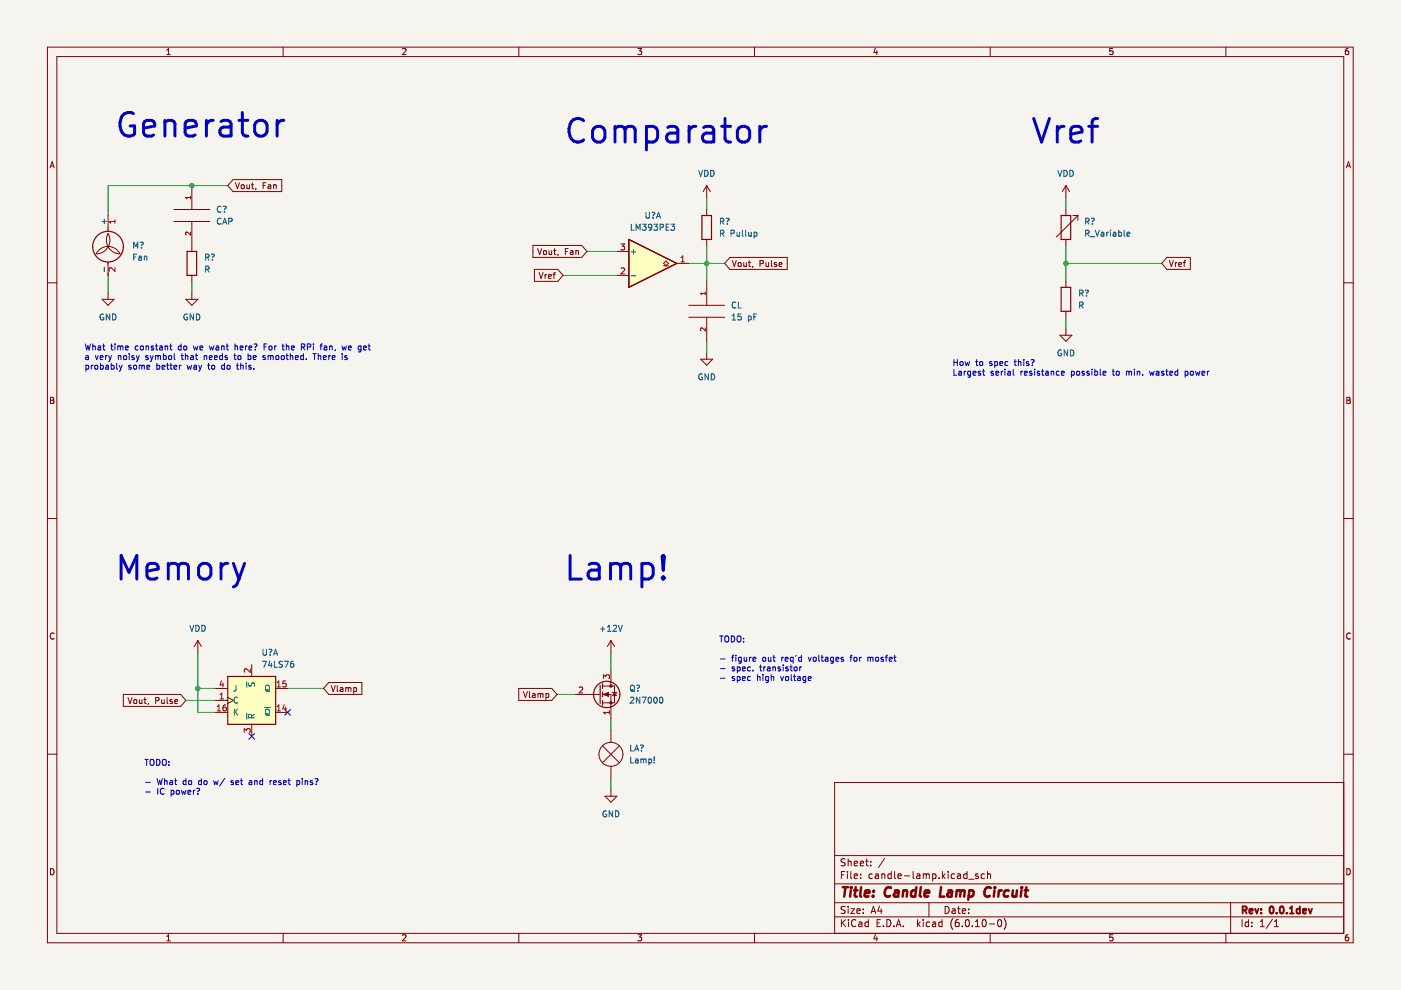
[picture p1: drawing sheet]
<svg xmlns="http://www.w3.org/2000/svg" width="297mm" height="210mm" viewBox="0 0 297 210" stroke-linecap="round" stroke-linejoin="round" font-family="sans-serif">
<path d="M.1 0h297v209.9h-297z" fill-rule="evenodd" fill="#f5f4ef" stroke="#f5f4ef" stroke-width=".21"/>
<g fill="none" stroke="#840000" stroke-width=".21">
<path d="M10.1 10h276.8v189.9h-276.8zM12.1 12h272.8v185.9h-272.8zM35.4 11.6h.7M35.4 10.7l.3-.4v1.3M60 10v2M85.3 10.4l.5-.1 .3 .4-.8 .9h.8M110 10v2M135.2 10.3h.8l-.4 .5 .4 .1v.6l-.2 .1-.6-.1M160 10v2M185.6 10.2l-.3 .9h.8M185.9 10.7v.9M209.9 10v2"/>
<path d="M235.9 10.3h-.6v.6l.6-.1v.7l-.2 .1-.4-.1M259.9 10v2M285.8 10.3h-.3l-.2 .3-.1 .7 .3 .3 .4-.1-.1-.7h-.3l-.3 .2M10.6 35.6l.5-1.3 .4 1.3M10.7 35.2h.7M40.7 39.3v5.1M49.4 38.1h10.3v2.5h-10.3l-1.1-1.3zM49.9 38.7l.4 1.3 .5-1.3M51.2 39.3l.2-.1 .3 .1v.7l-.5-.1zM52.3 39.2l.1 .8 .5-.1M52.9 39.2v.8M53.3 39.2h.5"/>
<path d="M53.5 38.7v1.1l.3 .2M54.3 40l-.1 .2M55.8 39.3h.4M56.4 38.7h-.6v1.3M56.9 39.2h.5v.8M57.4 39.5l-.6 .2 .2 .3h.4M58 39.3l.5-.1 .1 .8M58 39.2v.8M149.8 39.3v2.6M149.8 39.3l-.7 1.3M149.8 39.3l.8 1.3M226 39.3v2.6"/>
<path d="M226 39.3l-.8 1.3M226 39.3l.8 1.3M285.5 35.6l.4-1.3 .4 1.3M285.6 35.2h.6M10.1 60h2M22.9 49.5a2.87 2.87 0 0 1-2.5 4.3 2.84 2.84 0 0 1 2.5-1.6 2.84 2.84 0 0 1 2.5 1.6 2.92 2.92 0 0 1-2.5-4.3zM22.9 45.7v3.3M22.9 55.5v2.9M36.9 47h7.6M36.9 44.4h7.6M40.7 47v6.3M40.7 58.4v1.3"/>
<path d="M113 52h10.3l1.1 1.3-1.1 1.3h-10.3zM113.3 57.1h5l1.1 1.3-1.1 1.3h-5zM114 52.7l.4 1.3 .4-1.3M114.3 57.8l.4 1.3 .4-1.3M115.3 53.2l.1-.1 .4 .1-.1 .7h-.4zM115.6 58.2v.9M115.9 58.2l-.3 .2M116.3 58.6l.6-.1-.1-.2-.3-.1-.2 .2 .1 .6h.4M116.4 53.1l.1 .8h.5M117 53.1v.9M117.3 58.2h.4M117.4 53.1h.5"/>
<path d="M117.6 52.7v1.1l.3 .2M117.7 57.8l-.3 .2v1.1M118.3 53.9l-.1 .3M119.9 53.3h.4M120.5 52.7h-.6v1.3M120.9 53.2h.5l.1 .8M121.5 53.4l-.6 .3 .2 .3 .4-.1M122.1 53.2h.5v.8M122.1 53.1v.9M130.8 53.3h2.5M130.8 58.4h2.5M140.7 56.4h1"/>
<path d="M140.7 55.8l.5-.5 .5 .5-.5 .6zM143.5 55.8h2.5M149.8 44.4v1.3M149.8 50.8v1.2M149.8 59.7v5M154.8 54.6h12.1v2.5h-12.1l-1.2-1.3zM155.3 55.2l.4 1.3 .4-1.3M156.5 55.8l.2-.1 .4 .1-.1 .7-.5-.1zM157.7 55.7v.8l.5-.1M158.2 55.7v.8M158.7 55.7h.4M158.8 55.2v1.1l.3 .2"/>
<path d="M159.6 56.5l-.1 .2M161.1 55.9l.6-.1 .1-.4-.7-.2v1.3M162.4 55.7l.1 .8 .4-.1M162.9 55.7v.8M163.6 55.2v1.1l.1 .2M164.6 55.7h-.3l-.1 .1v.2l.4 .2v.3h-.4M165.2 56.1l.6-.1-.1-.3h-.3l-.2 .1v.7h.5M226 44.4v1.3M226 50.8v1.2M226 59.7v1.2M227.5 45.7h1M228.5 45.7v1"/>
<path d="M228.5 45.7l-4.5 4.6M247.4 54.6h5v2.5h-5l-1.1-1.3zM247.9 55.2l.5 1.3 .4-1.3M249.2 55.7v.8M249.6 55.7l-.4 .2M249.9 56.1l.6-.1v-.3h-.4l-.2 .1 .1 .7h.5M250.9 55.7h.5M251.4 55.2l-.3 .2v1.1M284.9 60h2M21.6 63.5h2.6l-1.3 1.2zM22.9 62.2v1.3M39.4 63.5h2.5l-1.2 1.2z"/>
<path d="M40.7 62.2v1.3M146 67.3h7.6M146 64.7h7.6M148.6 76.2h2.5l-1.3 1.2zM149.8 67.3v5M149.8 74.9v1.3M224.7 71.1h2.6l-1.3 1.2zM226 66v1.3M226 69.8v1.3M10.7 84.2h.4l.3 .3-.3 .4 .3 .1 .1 .3-.3 .2h-.5zM10.7 84.9h.4M285.6 84.2h.4l.2 .3-.2 .4 .2 .1 .1 .3-.2 .2h-.5z"/>
<path d="M285.6 84.9h.4M10.1 109.9h2M284.9 109.9h2M11.5 134.3a.58 .58 0 0 0-.9 .6 .58 .58 0 0 0 .9 .5M41.9 135.8l-.7 1.3M41.9 135.8v2.6M41.9 135.8l.8 1.3M129.5 135.8v2.6M129.5 135.8l-.7 1.3M129.5 135.8l.8 1.3M286.3 134.3a.58 .58 0 0 0-.8 .6 .58 .58 0 0 0 .8 .5M10.1 159.9h2"/>
<path d="M26.1 147.2h12.2l1.1 1.3-1.1 1.3h-12.2zM27.1 147.9l.5 1.3 .4-1.3M28.5 148.4l.3-.1 .2 .3v.3l-.2 .3-.4-.3zM29.6 148.3v.8h.5M30.1 148.3v.9M30.5 148.3h.5M30.7 147.9v1.1l.3 .2M31.5 149.1l-.1 .3M33 148.6l.6-.1 .1-.5-.7-.1v1.3M34.3 148.3v.8h.5M34.8 148.3v.9M35.4 147.9v1.1l.2 .2"/>
<path d="M36.5 148.4l-.3-.1-.2 .2 .1 .2 .4 .1v.3h-.5M37.1 148.7l.6-.1-.1-.2-.4-.1-.1 .2v.6h.5M45.8 146h2.5M45.8 148.5h2.5M45.8 151h2.5M48.3 147.9l1.3 .6-1.3 .6M53.4 140.9v2.5M53.4 153.6v2.5M58.4 146h2.6M58.4 151h2.6M69.7 144.7h7v2.5h-7l-1.1-1.2zM70.2 145.4l.5 1.2 .4-1.2"/>
<path d="M71.5 145.4v1.1l.2 .1M72.2 145.8h.4l.1 .8M72.7 146.1l-.6 .2 .2 .3h.4M73.3 145.9l.4-.1 .2 .2M73.3 145.8v.8M73.9 146l.1-.2h.3l.1 .8M73.9 146v.6M75 145.8h.4l.2 .2-.1 .6h-.5M75 145.8v1.3M110 146h7l1.1 1.2-1.1 1.3h-7zM111 146.6l.4 1.3 .4-1.3M112.2 146.6v1.1l.2 .2"/>
<path d="M112.9 147.1h.5l.1 .8M113.5 147.4l-.7 .2 .2 .3 .5-.1M114.1 147.2l.3-.1 .2 .1M114.1 147.1v.8M114.6 147.2l.2-.1h.3v.8M114.6 147.2v.7M115.7 147.1h.4l.3 .2-.2 .5h-.5M115.7 147.1v1.2M121.9 147.2h5.3M127.7 147.2h1.8v5.1M127.7 158.2l3.6 3.5M127.7 145.5h2.6v3.5h-2.6"/>
<path d="M128 147.2l1-.3v.7zM129.5 142.2v3.3M129.5 154.9v2.5M129.8 146.7l1 .3M130.3 146.9l.4 .6h-.8zM131.3 158.2l-3.6 3.5M284.9 159.9h2M128.3 168.8h2.5l-1.3 1.3zM129.5 162.5v2.5M129.5 167.5v1.3M284.9 165.9h-107.9v32M10.7 184.2a.66 .66 0 0 1 .8 .6 .66 .66 0 0 1-.8 .7z"/>
<path d="M35.4 198.6l.3-.4v1.3M35.4 199.5h.7M60 197.9v2M85.3 198.3l.5-.1 .3 .4-.8 .9h.8M110 197.9v2M135.2 198.2h.8l-.4 .5 .4 .1v.6l-.2 .1-.6-.1M160 197.9v2M177 194.4h107.9M177 191.4h107.9M177 187.4h107.9M177 181.4h107.9M178.4 195v1.5"/>
<path d="M178.4 185.5h.5M178.6 195.6l.7 .9M179.1 184.8h-.7v1.5M179.2 192.2h-.6l-.2 .1v.4l.6 .3 .2 .4-.3 .3-.6-.1M179.2 182.2l-.6-.1-.2 .1v.5l.6 .2 .2 .4-.3 .3-.6-.1M179.3 195l-.9 .8M179.7 184.8v.1M179.7 185.3v1M179.8 182.1v1.5M179.8 192.2v.1M179.8 192.7v1M179.8 182.7l.2-.1 .4 .1 .1 .9"/>
<path d="M179.9 195v.1M179.9 195.5v1M180.4 192.7h.8l-.8 1h.8M180.4 184.8v1.3l.2 .2M181.1 185.8l.7-.2-.1-.2-.4-.1-.2 .2 .1 .7h.5M181.1 183.1l.7-.2-.1-.2-.4-.1-.2 .2 .1 .7h.5M181.5 195.1a.71 .71 0 0 0-1 .5 .71 .71 0 0 0 .7 .9l.3-.2M181.7 193.2l.7-.2-.1-.3h-.4l-.2 .2v.7h.6M182.1 195.5h.6v1M182.4 183.1l.7-.2-.1-.2-.4-.1-.2 .2 .1 .7h.5M182.5 186.1v.2M182.5 185.4v.1"/>
<path d="M182.7 195.8l-.5 .1-.2 .2 .2 .4 .5-.1M183 193.5v.2M183 192.7v.2M183.5 182.6h.6M183.7 182.1v1.3l.4 .2M184.1 195.5h-.4l-.3 .3 .1 .6h.6M184.1 195v1.5M184.6 183.4v.2M184.6 182.7v.1M184.7 193.7l.5-1.5 .5 1.5M184.8 193.2h.7M185 185.4l-.5-.1-.3 .3 .2 .6h.6"/>
<path d="M185.6 198.1l-.3 .9h.8M185.6 185.4h.6v.9M185.9 198.6v.9M186 195.7h.5M186.2 185.6l-.5 .1-.2 .2 .2 .4 .5-.1M186.5 192.1l-.4 1.1h.9M186.7 195h-.7v1.5h.7M186.8 192.7v1M187 185.4l.2-.1 .3 .1 .1 .9M187 185.3v1M187.3 196.3v.2M187.5 182l-1.3 1.9"/>
<path d="M188 195a.76 .76 0 0 1 .9 .7 .76 .76 0 0 1-.9 .8zM189 185.4l-.5-.1-.3 .3 .2 .6h.6M189 184.8v1.5M189.5 196.3v.2M189.7 184.8v1.3l.2 .2M190 196.5l.5-1.5 .5 1.5M190.2 196h.7M190.4 185.8l.7-.2-.1-.2-.4-.1-.2 .2 .1 .7h.5M191.5 196.3v.2M191.7 185.7h1.2M193.6 184.8v1.3l.2 .2M194.4 185.4h.6v.9"/>
<path d="M194.5 195v1.5M194.7 195.9l.4 .6M195 185.6l-.5 .1-.2 .2 .2 .4 .5-.1M195.1 195.5l-.6 .5M195.7 185.3v1M195.7 195v.1M195.7 195.5v1M195.7 185.4l.5-.1 .2 .2M196.4 185.5v.8M196.4 185.5l.2-.2 .4 .1v.9M197 191.4v3M197.1 195.5h-.4l-.3 .3 .1 .6h.6"/>
<path d="M197.7 195.5h.6l.1 1M197.7 185.4l.5-.1 .3 .3-.2 .6h-.6M197.7 185.3v1.5M198.4 195.8l-.5 .1-.2 .2 .2 .4 .5-.1M199.1 186.1v.2M199.7 195.5h-.4l-.3 .3 .2 .6h.5M199.7 195v1.5M199.8 184.8v1.5M200 185.7l.4 .6M200.4 192.2a.76 .76 0 0 1 .8 .7 .76 .76 0 0 1-.8 .8zM200.4 185.3l-.6 .6M201 184.8v.1"/>
<path d="M201 185.3v1M201.9 192.7h.6v1M202 194.8a1.72 1.72 0 0 0 0 2.2M202.4 185.4l-.4-.1-.3 .3 .1 .6h.6M202.5 193l-.5 .1-.2 .2 .2 .4 .5-.1M203 192.7h.6M203 185.4h.6l.1 .9M203.2 192.2v1.3l.4 .2M203.2 195h-.4a1.01 1.01 0 0 0 0 1.5l.5-.2 .1-.5-.3-.3-.4 .1-.2 .2M203.7 185.6l-.5 .1-.2 .2 .2 .4 .5-.1M204 193.2l.7-.2v-.3h-.5l-.2 .2 .1 .7h.6M204 196.3v.2"/>
<path d="M204.8 195.1l.2-.1a.8 .8 0 0 1 .5 .7 .8 .8 0 0 1-.5 .8l-.3-.6zM205 185.4l-.4-.1-.3 .3 .2 .6h.5M205 184.8v1.5M205.4 193.5v.2M205.4 192.7v.2M205.4 186.4h1.1M206.2 196.3v.2M206.8 196.5h.9M206.8 195.4l.4-.4v1.5M207.4 185.4l-.4-.1-.2 .2 .1 .2 .5 .2v.3h-.6M208.4 195.1l.2-.1a.8 .8 0 0 1 .5 .7 .8 .8 0 0 1-.5 .8l-.4-.6zM208.7 185.4l-.4-.1-.3 .3 .2 .6h.5"/>
<path d="M209.4 185.4l.2-.1 .3 .1 .1 .9M209.4 184.8v1.5M209.7 195.9h1.2M209.9 197.9v2M211.7 195.1l.2-.1a.8 .8 0 0 1 .5 .7 .8 .8 0 0 1-.5 .8l-.4-.6zM212.9 194.8a1.72 1.72 0 0 1 0 2.2M235.9 198.2h-.6v.6l.6-.1v.7l-.2 .1-.4-.1M259.9 197.9v2M260.9 191.4v6.5M263.3 195v1.5M264.7 195.5h-.4l-.3 .3 .1 .6h.6M264.7 195v1.5"/>
<path d="M265.4 196.3v.2M265.4 195.5v.2M267.2 196.5h.9M267.2 195.4l.4-.4v1.5M269.8 194.9l-1.3 1.9M270.2 196.5h.9M270.2 195.4l.4-.4v1.5M285.6 184.2a.66 .66 0 0 1 .7 .6 .66 .66 0 0 1-.7 .7zM285.8 198.2h-.3l-.2 .3-.1 .7 .3 .3 .4-.1-.1-.7h-.3l-.3 .2"/>
<circle cx="129.5" cy="159.9" r="2.54"/>
</g>
<g fill="none" stroke="#840000" stroke-width=".39">
<path d="M263.5 193l.7-.1 .1-.2v-.4l-.8-.1v1.5M263.8 193l.5 .7M264.9 193.2l.7-.2-.1-.3h-.4l-.2 .2 .1 .7h.5M266.1 192.7l.4 1 .3-1M267.4 193.5v.2M267.4 192.7v.2M269.3 192.3l.2-.1a.8 .8 0 0 1 .6 .7 .8 .8 0 0 1-.6 .8l-.3-.6zM270.7 193.5v.2M271.5 192.3l.2-.1a.8 .8 0 0 1 .5 .7 .8 .8 0 0 1-.5 .8l-.4-.6zM272.8 193.5v.2M273.5 193.7h.8M273.5 192.6l.4-.4v1.5"/>
<path d="M275.6 192.7h-.4l-.3 .3 .1 .6h.6M275.6 192.2v1.5M276.2 193.2l.8-.2-.1-.3h-.4l-.3 .2 .1 .7h.6M277.5 192.7l.3 1 .4-1"/>
</g>
<g fill="none" stroke="#840000" stroke-width=".52">
<path d="M178.7 188.1h1.1M179.2 188.1l-.2 2M180.4 188.8l-.2 1.3M180.5 188.1v.2M181.1 188.8h.7M181.4 188.1l-.2 1.7 .1 .2 .4 .1M182.6 188.1l-.2 1.7 .2 .3M183.4 189.4l.9-.2v-.3l-.6-.1-.3 .3v.9h.7M185.1 189.9v.2M185.2 188.9v.2M188.9 188.3a.88 .88 0 0 0-1 0 .88 .88 0 0 0-.3 .9 .69 .69 0 0 0 .3 .8 .69 .69 0 0 0 .8-.1M189.7 188.9h.8l-.1 1.2"/>
<path d="M190.5 189.2l-.7 .1a.4 .4 0 0 0-.3 .4 .4 .4 0 0 0 .3 .4l.6-.1M191.5 189l.3-.2 .5 .1-.1 1.2M191.5 188.8l-.1 1.3M194.2 188.9a.66 .66 0 0 0-1 .3l-.1 .5 .2 .3h.7M194.3 188.1l-.3 2M195.2 188.1l-.2 1.7 .3 .3M196 189.4l1-.2-.1-.3h-.7l-.2 .9 .2 .3 .6-.1M199.5 188.1l-.2 2h.9M201 188.9h.8l-.1 1.2M201.9 189.2l-.7 .1a.4 .4 0 0 0-.4 .4 .4 .4 0 0 0 .3 .4l.7-.1M202.8 189l.6-.2 .3 .3M202.9 188.8l-.2 1.3"/>
<path d="M203.7 189.1a.5 .5 0 0 1 .8-.2l-.1 1.2M203.7 189.1l-.1 1M205.5 188.9h.8l.1 .3v.5a.66 .66 0 0 1-1 .3M205.5 188.8l-.2 2M210.1 188.3a.88 .88 0 0 0-1.1 0 .88 .88 0 0 0-.3 .9 .69 .69 0 0 0 .3 .8 .69 .69 0 0 0 .9-.1M210.9 188.8l-.2 1.3M210.9 188.1v.2M211.8 188.8l-.2 1.3M212.4 188.8l-.4 .1-.2 .3M213.9 188.9a.66 .66 0 0 0-1 .3l-.1 .5 .2 .3h.7M214.8 188.8l-.1 1.2 .5 .1 .3-.2M215.6 188.8l-.1 1.3"/>
<path d="M216.6 188.8l-.2 1.3M216.7 188.1l-.1 .2M217.2 188.8h.8M217.6 188.1l-.2 1.7 .1 .2 .3 .1"/>
</g>
<path d="M48.3 143.4h10.1v10.2h-10.1z" fill-rule="evenodd" fill="#ffffc2" stroke="#ffffc2" stroke-width=".25"/>
<path d="M133.3 50.8l10.2 5-10.2 5.1z" fill="#ffffc2" stroke="#ffffc2" stroke-width=".21"/>
<g fill="none" stroke="#840000" stroke-width=".25">
<path d="M39.7 53.3h2v5.1h-2zM133.3 50.8l10.2 5-10.2 5.1zM148.8 45.7h2.1v5.1h-2.1zM225 45.7h2v5.1h-2zM225 60.9h2v5.1h-2zM48.3 143.4h10.1v10.2h-10.1zM127.2 145.3v3.8M127.7 145v1M127.7 146.7v1M127.7 148.5v1"/>
<circle cx="22.9" cy="52.3" r="3.2"/>
<circle cx="128.6" cy="147.2" r="2.79"/>
</g>
<path d="M52.8 155.5l1.2 1.2M54 155.5l-1.2 1.2M60.4 150.4l1.2 1.3M61.6 150.4l-1.2 1.3" fill="none" stroke="#000084" stroke-width=".21"/>
<g fill="none" stroke="#009600" stroke-width=".21">
<path d="M48.3 39.3h-25.4v6.4M22.9 58.4v3.8M40.7 59.7v2.5M119.4 58.4h11.4M124.4 53.3h6.4M146 55.8h7.6M149.8 41.9v2.5M149.8 52v7.7M226 55.8h20.3M226 41.9v2.5M226 52v7.7M149.8 72.3v2.6"/>
<path d="M226 67.3v2.5M41.9 138.4v12.6h3.9M129.5 138.4v3.8M39.4 148.5h6.4M41.9 146h3.9M61 146h7.6M118.1 147.2h3.8M129.5 152.3v2.6M129.5 165v2.5"/>
</g>
<g fill="none" stroke="#0000c2" stroke-width=".62">
<path d="M28.3 24.1a1.79 1.79 0 0 0-2.6 .9 3.2 3.2 0 0 0 .7 3.6 1.75 1.75 0 0 0 2.1-.2v-1.7h-.9M30.4 27.2l2.4-.5v-.5l-.2-.4-.5-.3h-.9l-.5 .3-.3 .4v1.9l.3 .5 .5 .3h.9l.5-.3M35 26a1.24 1.24 0 0 1 2.1 .2v2.7M35 25.5v3.4M39.2 27.2l2.4-.5v-.5l-.2-.4-.5-.3h-.9l-.5 .3-.3 .4v1.9l.3 .5 .5 .3h.9l.5-.3M43.8 25.5v3.4M45.2 25.5a1.28 1.28 0 0 0-1.4 1M46.9 25.8l.4-.3h1l.5 .3 .2 .4v2.7M49 26.7l-.5 .2h-1.2a.98 .98 0 0 0-.7 1 .98 .98 0 0 0 .7 1h1.2l.5-.3M50.7 25.5h1.9M51.4 23.9v4.2l.2 .5 .5 .3h.5M54.2 26a1.36 1.36 0 0 1 1.4-.5 1.36 1.36 0 0 1 1 1v1.4a1.36 1.36 0 0 1-1.3 1 1.36 1.36 0 0 1-1.3-1v-1.4z"/>
<path d="M58.8 25.5v3.4M60.2 25.5a1.28 1.28 0 0 0-1.4 1M123.7 25.6a1.73 1.73 0 0 0-2.8 .7 3.2 3.2 0 0 0 .7 3.6 1.75 1.75 0 0 0 2.1-.3M125.9 27.3a1.36 1.36 0 0 1 1.3-.5 1.36 1.36 0 0 1 1.1 .9v1.5a1.36 1.36 0 0 1-1.4 1 1.36 1.36 0 0 1-1.3-1v-1.5zM130.4 27.3a1.24 1.24 0 0 1 2.1 .2M130.4 26.8v3.3M132.5 27.5l.3-.5 .4-.2h.8l.4 .2 .3 .5v2.6M132.5 27.5v2.6M137.1 27l.4-.2h1l.5 .2 .4 .7v1.5l-.4 .7-.5 .2h-1l-.4-.2M137.1 26.8v5M141.6 27l.5-.2h.9l.5 .2 .2 .5v2.6M143.7 28l-.5 .2h-1.1a.98 .98 0 0 0-.8 1 .98 .98 0 0 0 .8 .9h1.1l.5-.2"/>
<path d="M146.1 26.8v3.3M147.5 26.8a1.28 1.28 0 0 0-1.4 .9M149.2 27l.5-.2h.9l.5 .2 .2 .5v2.6M151.3 28l-.4 .2h-1.2a.98 .98 0 0 0-.8 1 .98 .98 0 0 0 .8 .9h1.2l.4-.2M153 26.8h1.9M153.7 25.1v4.3l.3 .5 .4 .2h.5M156.6 27.3a1.36 1.36 0 0 1 1.3-.5 1.36 1.36 0 0 1 1 .9v1.5a1.36 1.36 0 0 1-1.3 1 1.36 1.36 0 0 1-1.3-1v-1.5zM161.1 26.8v3.3M162.5 26.8a1.28 1.28 0 0 0-1.4 .9M219.2 25.1l1.6 5 1.7-5M224.2 26.8v3.3M225.6 26.8a1.28 1.28 0 0 0-1.4 .9"/>
<path d="M227 28.5l2.4-.5v-.5l-.2-.5-.5-.2h-1l-.4 .2-.3 .5v1.9l.3 .5 .4 .2h1l.5-.2M230.8 26.8h1.9M232.7 25.1h-.4l-.5 .3-.3 .4v4.3M35.7 119.9a1.24 1.24 0 0 1 2.1 .3M35.7 119.4v3.4M42.3 119.9a1.36 1.36 0 0 1 1.4-.5 1.36 1.36 0 0 1 1 1v1.4a1.36 1.36 0 0 1-1.3 1 1.36 1.36 0 0 1-1.3-1v-1.4zM46.9 119.4v3.4M48.3 119.4a1.28 1.28 0 0 0-1.4 1M49.5 119.4l1.2 3.4M51.9 119.4l-1.2 3.4M120.9 117.8v5h2.4M124.9 119.7l.5-.3h.9l.5 .3 .3 .5v2.6"/>
<path d="M129.4 119.9a1.24 1.24 0 0 1 2.2 .3M129.4 119.4v3.4M136.1 119.7l.5-.3h.9l.7 .5 .3 .5v1.4l-.5 .7-.5 .3h-.9l-.5-.3M136.1 119.4v5M140.6 117.8v3.1M140.6 117.8l-.2 .2 .2 2.9M140.6 117.8l.3 .2-.3 2.9M25.7 122.8v-5l1.6 3.5 1.7-3.5v5M31.2 121.1l2.3-.5v-.4l-.2-.5-.5-.3h-.9l-.5 .3-.2 .5v1.9l.2 .4 .5 .3h.9l.5-.3M37.8 120.2l.3-.5 .4-.3h.7l.5 .3 .3 .5v2.6M37.8 120.2v2.6M50.7 122.8l-.5 1.2-.7 .4"/>
<path d="M127.1 120.6l-.5 .3h-1.2a.98 .98 0 0 0-.7 .9 .98 .98 0 0 0 .7 1h1.2l.5-.3M131.6 120.2l.2-.5 .5-.3h.7l.5 .3 .2 .5v2.6M131.6 120.2v2.6M140.6 122.3l.3 .2-.3 .3M140.6 122.3l-.2 .2 .2 .3M140.6 122.3v.5"/>
</g>
<g fill="none" stroke="#0000c2" stroke-width=".21">
<path d="M18.1 72.9l.3 1.3 .2-.9 .3 .9 .3-1.3M18.2 75.5h.5l.1 .7M18.2 77.4v1.3M18.2 77.5l.4-.1 .2 .3-.1 .5h-.5M18.8 75.7l-.6 .2 .1 .3h.5M19.4 77.4v.9M19.7 72.9v1.3M19.7 73.5l.4-.1 .1 .8M19.7 77.4l-.3 .3M20.2 77.5l.3-.1 .2 .3v.3l-.2 .3-.4-.3zM20.2 75.4l.3 .8 .3-.8M20.8 73.4h.5l.1 .8"/>
<path d="M21.2 75.8l.6-.1v-.2l-.4-.1-.2 .2 .1 .6h.5M21.3 77.5l.4-.1 .2 .3-.1 .5h-.5M21.3 77v1.3M21.4 73.7l-.7 .2 .2 .3 .5-.1M21.8 73.4h.5M22 72.9v1.1l.3 .2M22.4 75.4v.8M22.4 77.5h.5l.1 .8M22.7 75.4l-.3 .2M23 77.7l-.6 .3 .2 .3 .4-.1M23 75.4l.3 .8M23.3 76.2l-.3 .5"/>
<path d="M23.5 73.4h.5M23.6 77.5l.4-.1 .2 .3-.1 .5h-.5M23.6 77v1.3M23.7 72.9v1.1l.3 .2M23.7 75.4l-.4 .8M24.4 72.9v.2M24.4 73.4v.8M24.7 77v1.1l.2 .2M25 73.5l.3-.1 .2 .1M25 73.4v.8M25.1 75.5h.5v.7M25.1 75.4v.8"/>
<path d="M25.3 77.4l.3 .9M25.5 73.5l.2-.1h.3l.1 .8M25.5 73.5v.7M25.6 78.3l-.3 .4M25.9 77.4l-.3 .9M26.3 75.5l.3-.1 .3 .2v.4l-.3 .2-.4-.2zM26.6 73.8l.6-.1v-.3h-.4l-.2 .1 .1 .6h.5M27.4 75v.1M27.4 75.4v.8M27.8 77.5l-.3-.1-.2 .2v.2l.5 .1v.3h-.5M28.4 77.5l.3-.1 .3 .3v.3l-.3 .3-.4-.3zM28.4 75.5l-.3-.1-.2 .2 .1 .2 .4 .1v.3h-.5"/>
<path d="M28.9 75.4l.3 .8M29.2 76.2l-.3 .5M29.3 73.4h-.4l-.2 .2 .1 .5h.5M29.5 75.4l-.3 .8M29.5 77.6l.4-.2 .2 .2M29.5 77.4v.9M29.9 73.4h.3l.2 .2v.4l-.2 .2-.4-.2zM30.1 77.6l.1-.2 .3 .1 .1 .8M30.1 77.6v.7M31 73.5l.4-.1 .1 .8M31 73.4v.8M31.1 77.9l.7-.2-.1-.2-.4-.1-.2 .2 .1 .6h.5"/>
<path d="M31.4 75.5l-.3-.1-.2 .2 .1 .2 .4 .1v.3h-.5M31.9 75.4l.3 .8M32.2 76.2l-.3 .5M32.5 75.4l-.3 .8M32.5 73.4h-.3l-.1 .1v.2l.4 .1v.3h-.4M33 73.4h.4M33 75.5l.3-.1 .2 .2M33 75.4v.8M33.1 72.9v1.1l.3 .2M33.3 77.5l.3-.1 .3 .3-.2 .5h-.4M33.3 77v1.3M33.5 75.6l.2-.2 .3 .1v.7"/>
<path d="M33.5 75.6v.6M33.9 73.4h.4l.1 .8M34.3 77.9l.7-.2-.1-.2-.4-.1-.2 .2 .1 .6h.5M34.4 73.7l-.6 .2 .2 .3 .4-.1M34.7 75.5l.3-.1 .3 .2-.2 .6h-.4M34.7 75v1.2M35 73.5l.5-.1 .1 .8M35 73.4v.8M35.3 77.4h.5M35.5 77v1.1l.3 .2M35.8 75.5l.2-.1 .3 .1v.7l-.5-.1zM36 73.4h.5"/>
<path d="M36 77.4h.5M36.2 72.9v1.1l.3 .2M36.2 77v1.1l.3 .2M36.9 77.9l.6-.2-.1-.2-.3-.1-.2 .2v.6h.5M36.9 75v1.1l.2 .1M38 77.4v.9M38.4 73.4h-.4l-.2 .2 .1 .5h.5M38.4 72.9v1.3M38.4 75.4h.5M38.4 77.4l-.4 .3M38.6 75v1.1l.3 .1M39 73.5l.2-.1 .3 .1v.6h-.5z"/>
<path d="M39.3 75.5h.5v.7M39.3 75v1.2M39.7 77.4l.2 .9 .3-.6 .2 .6 .2-.9M40.5 75.5h.4l.1 .7M41 73.4l.2 .8 .3-.6 .2 .6 .3-.8M41 75.7l-.6 .2 .2 .3h.4M41.1 77.5h.5l.1 .8M41.4 75.4h.5M41.6 75v1.1l.3 .1M41.7 77.7l-.6 .3 .1 .3 .5-.1M42.1 77.4l.3 .9M42.4 73.8l.6-.1-.1-.3h-.3l-.2 .1v.6h.5"/>
<path d="M42.4 78.3l-.3 .4M42.8 77.4l-.4 .9M43.3 75.5h.5v.7M43.3 75.4v.8M44 77.4h.5M44.2 77v1.1l.3 .2M44.4 73.4l.2 .8 .3-.6 .2 .6 .2-.8M44.4 75.8l.6-.1-.1-.2-.3-.1-.2 .2v.6h.5M44.9 77.6l.2-.2 .4 .2-.1 .6h-.5zM45.5 75.8l.6-.1-.1-.2-.3-.1-.2 .2v.6h.5M45.8 73.4h.5l.1 .8M46.4 73.7l-.6 .2 .2 .3 .4-.1"/>
<path d="M47 73.5l.5-.1v.8M47 73.4v.8M47.2 75.5l-.4-.1-.2 .2 .1 .6h.5M47.2 75v1.2M47.6 77.5l-.4-.1-.2 .3 .1 .5h.5M47.6 77v1.3M47.9 73.4h.5M48.1 72.9v1.1l.3 .2M48.2 77.6l.2-.2 .3 .2v.6h-.5zM48.2 75.5l-.3-.1-.2 .2 .1 .2 .4 .1v.3h-.5M49.6 75.4h.5M49.8 75v1.1l.3 .1"/>
<path d="M49.8 73.5l.5-.1 .1 .8M49.8 72.9v1.3M50.1 77.4h.5M50.3 77v1.1l.3 .2M50.5 75.5l.2-.1 .3 .1v.7l-.5-.1zM50.9 73.8l.6-.1v-.3h-.4l-.2 .1 .1 .6h.5M51 77.6l.5-.1 .1 .8M51 77v1.3M52.1 73.4v.8M52.2 77v.1M52.2 77.4v.9M52.4 73.4l-.3 .2"/>
<path d="M52.6 75.5l.4-.1 .2 .2-.1 .6h-.5M52.6 75v1.2M52.8 73.8l.6-.1-.1-.3h-.3l-.2 .1v.6h.5M53.2 77.5l-.3-.1-.2 .2 .1 .2 .4 .1v.3h-.5M53.7 75.8l.6-.1-.1-.2-.3-.1-.2 .2 .1 .6h.4M53.8 78.2v.1M53.9 73l.4-.1a.43 .43 0 0 1-.2 .8M54.1 74.1v.1M56 73.5h.4M56.2 75.5l-.3-.1-.2 .2 .1 .2 .4 .1v.3h-.5M56.6 72.9h-.6v1.3M56.8 75.5l.4-.1 .2 .2"/>
<path d="M56.8 75.4v.8M57.1 73.5l.2-.1 .3 .1v.6h-.5zM57.4 75.6l.2-.2 .3 .1v.7M57.4 75.6v.6M58.2 73.4v.8M58.5 75.5l.2-.1 .4 .1-.1 .7-.5-.1zM58.6 73.4l-.4 .2M59.7 75.5l.2-.1 .3 .1v.7l-.5-.1zM59.8 73.4h.5M60 72.9v1.1l.3 .2M60.6 75.4h.5M60.7 73.5l.5-.1v.8"/>
<path d="M60.7 72.9v1.3M60.8 75v1.1l.3 .1M61.5 75.5h.5l.1 .7M61.5 75v1.2M61.8 73.8l.6-.1-.1-.3h-.3l-.2 .1 .1 .6h.4M62.6 75.8l.6-.1v-.2l-.4-.1-.2 .2 .1 .6h.5M63.9 73.6l.6-.1 .1-.4-.7-.2v1.3M64.2 73.6l.4 .6M64.3 75.5l-.3-.1-.3 .2 .1 .6h.5M64.3 75v1.2M64.9 76.1v.1M65.2 73.6l.6-.1v-.4l-.6-.2v1.3"/>
<path d="M66.3 75h.7M66.4 72.9v.2M66.4 73.4v.8M66.7 75v1.2M67.5 75.5h.5v.7M67.5 75v1.2M67.8 73.4h.5M68.3 72.9l-.3 .2v1.1M68.6 75.8l.6-.1-.1-.2-.4-.1-.1 .2v.6h.5M68.7 73.4h.5l.1 .8M69.3 73.7l-.6 .2 .2 .3 .4-.1M69.7 75.4v.8"/>
<path d="M69.9 73.5l.5-.1v.8M69.9 73.4v.8M70.1 75.4l-.4 .2M70.4 75.8l.6-.1v-.2l-.4-.1-.2 .2 .1 .6h.5M71.1 74.1l-.1 .3M72.5 73.4l.2 .8 .3-.6 .2 .6 .3-.8M72.5 75v.1M72.5 75.4v.8M73.6 75.5l-.3-.1-.2 .2 .1 .2 .4 .1v.3h-.5M73.9 73.8l.6-.1-.1-.3h-.3l-.2 .1v.6h.5M76.5 73.4h-.3l-.3 .2 .2 .5h.4M76.5 73.4v1l-.2 .2h-.3"/>
<path d="M77.1 73.8l.6-.1-.1-.3h-.3l-.2 .1v.6h.5M78 73.4h.5M78.2 72.9v1.1l.3 .2M202.3 76.2v1.3M202.3 78.3v1.3h.6M202.3 76.8h.7M203 76.2v1.3M203.3 78.8h.5v.8M203.6 76.7h.3l.3 .2v.4l-.3 .2-.4-.2zM203.8 79l-.6 .3 .2 .3 .4-.1M204.4 78.7v.9M204.6 76.7l.3 .8 .2-.6 .2 .6 .3-.8"/>
<path d="M204.8 78.7l-.4 .3M205.8 78.8l-.4-.1-.2 .3 .1 .5h.5M205.8 78.7v1l-.3 .3-.3-.1M206.3 79.1l.6-.1v-.2l-.4-.1-.2 .2 .1 .6h.5M206.9 76.7h.4M207 76.2v1.1l.3 .2M207.8 76.7h.3l.3 .2v.4l-.3 .2-.4-.2zM207.9 78.8l-.3-.1-.2 .2 .1 .2 .4 .1v.3h-.5M208.3 78.7h.5M208.5 78.3v1.1l.3 .2M210.3 76.7h-.3l-.2 .1 .1 .2 .4 .1v.4h-.5M210.6 78.8l-.3-.1-.2 .2 .1 .2 .4 .1v.3h-.5"/>
<path d="M210.9 76.7h.4l.2 .2-.1 .6h-.5M210.9 76.7v1.2M211.1 79.1l.6-.1v-.2l-.4-.1-.2 .2 .1 .6h.5M212 77.1l.6-.1-.1-.3h-.3l-.2 .1v.7h.5M212.3 78.7v.9M212.7 78.7l-.4 .3M213.1 78.3v.1M213.1 78.7v.9M213.7 76.7h-.4l-.2 .2 .1 .6h.5M213.7 78.8h.5v.8M214.2 79l-.6 .3 .2 .3 .4-.1M214.8 78.3v1.1l.2 .2"/>
<path d="M215 76.7h.5M215.2 76.2v1.1l.3 .2M215.9 76.8l.5-.1 .1 .8M215.9 76.2v1.3M216.5 78.7v.9M216.8 78.7l-.3 .3M217.1 76.2v.2M217.1 76.7v.8M217.2 79.1l.6-.1-.1-.2-.3-.1-.2 .2v.6h.5M218.1 76.7h-.3l-.2 .1 .1 .2 .4 .1v.4h-.5M218.6 76.3l.5-.1a.43 .43 0 0 1-.2 .8M218.8 78.8l-.3-.1-.2 .2v.2l.5 .1v.3h-.5"/>
<path d="M218.9 77.4v.1M219.4 78.3v.1M219.4 78.7v.9M220.4 78.8l-.3-.1-.2 .2 .1 .2 .4 .1v.3h-.5M220.8 78.7h.5M221 78.3v1.1l.3 .2M221.7 78.8h.5l.1 .8M222.3 79l-.6 .3 .1 .3 .5-.1M222.9 78.8h.5v.8M222.9 78.7v.9M224.6 78.8l-.4-.1-.2 .3 .1 .5h.5M225 79.1l.6-.1v-.2l-.4-.1-.2 .2 .1 .6h.5"/>
<path d="M227.2 78.8l.3-.1 .3 .3-.2 .5h-.4M227.2 78.7v1.3M228.4 78.8l.3-.1 .2 .3v.3l-.2 .3-.5-.3zM229.9 78.8l-.3-.1-.2 .2 .1 .2 .4 .1v.3h-.5M230.9 78.8l-.3-.1-.2 .2 .1 .2 .4 .1v.3h-.5M231.5 78.3v.1M231.5 78.7v.9M232.1 78.8l.4-.1 .2 .3-.1 .5h-.5M232.1 78.3v1.3M233.3 78.3v1.1l.1 .2M233.9 79.1l.6-.1-.1-.2-.4-.1-.1 .2v.6h.5M235.8 78.7h.5"/>
<path d="M236 78.3v1.1l.3 .2M236.8 78.8l.3-.1 .2 .3v.3l-.2 .3-.5-.3zM238.8 78.8l.4-.1 .2 .2M238.8 78.7v.9M239.4 78.9l.2-.2 .3 .1v.8M239.4 78.9v.7M240.5 78.3v.1M240.5 78.7v.9M241.1 78.8h.5l.1 .8M241.1 78.7v.9M242.3 79.4v.2M243.7 78.7l.3 .9 .2-.6 .2 .6 .3-.9"/>
<path d="M245.2 78.8h.5v.8M245.7 79l-.6 .3 .2 .3 .4-.1M246.7 78.8l-.3-.1-.1 .2v.2l.4 .1v.3h-.4M247.2 78.7h.4M247.3 78.3v1.1l.3 .2M248 79.1l.6-.1v-.2l-.4-.1-.2 .2 .1 .6h.5M249.7 78.8l-.4-.1-.2 .3 .1 .5h.5M249.7 78.3v1.3M251.3 78.8l.3-.1 .3 .3-.1 .5h-.5M251.3 78.7v1.3M252.5 78.8l.3-.1 .2 .3v.3l-.2 .3-.4-.3zM253.5 78.7l.2 .9 .2-.6 .3 .6 .2-.9"/>
<path d="M254.8 79.1l.6-.1v-.2l-.4-.1-.2 .2 .1 .6h.5M256 78.7v.9M256.4 78.7l-.4 .3M152.6 134.8h.7M152.8 139.7h.9M152.9 134.8v1.3M153.7 135l.3-.2a.43 .43 0 0 1 .5 .5v.4a.42 .42 0 0 1-.4 .4 .42 .42 0 0 1-.4-.4zM155.1 134.8a.64 .64 0 0 1 .7 .7 .64 .64 0 0 1-.7 .6zM155.1 139.4h.5M155.6 138.9l-.3 .2v1.1M156 138.9v.2M156 139.4v.8"/>
<path d="M156.3 135l.3-.2a.43 .43 0 0 1 .5 .5v.4a.42 .42 0 0 1-.4 .4 .42 .42 0 0 1-.4-.4zM157.2 139.4v1l-.3 .2h-.3M157.2 139.4h-.4l-.2 .2 .1 .5h.5M157.7 135.3v.1M157.7 136v.1M157.8 139.4v.7h.5M158.3 139.4v.8M158.9 139.4v.8M159.3 139.4l-.4 .2M159.6 139.8l.7-.1-.1-.3h-.4l-.2 .1 .1 .6h.5M161.8 139.5l.1-.1 .4 .1-.1 .6h-.4zM162.9 139.4l.1 .7h.5"/>
<path d="M163.5 139.4v.8M163.9 139.4h.5M164.1 138.9v1.1l.3 .2M165.8 139.4v.8M166.1 139.4l-.3 .2M166.5 139.8l.6-.1-.1-.3h-.3l-.2 .1v.6h.5M168.2 139.4h-.4l-.2 .2 .1 .5h.5M168.2 139.4v1.2M168.8 138.9l-.1 .3M169.9 139.4h-.3l-.3 .2 .1 .5h.5M169.9 138.9v1.3M171.4 139.4l.3 .8 .3-.8"/>
<path d="M172.5 139.4h.3l.3 .2v.4l-.3 .2-.4-.2zM173.6 138.9v1.1l.2 .2M174.1 139.4h.5M174.3 138.9v1.1l.3 .2M175 139.4h.5v.8M175.5 139.7l-.6 .2 .2 .3 .4-.1M176.7 139.4v1l-.3 .2h-.3M176.7 139.4h-.4l-.2 .2 .1 .5h.5M177.2 139.8l.6-.1v-.3h-.4l-.2 .1 .1 .6h.5M178.8 139.4h-.3l-.2 .1 .1 .2 .4 .1v.3h-.5M180.2 139.4h.5M180.7 138.9l-.3 .2v1.1"/>
<path d="M181.2 139.4h.3l.2 .2v.4l-.2 .2-.5-.2zM182.3 139.4v.8M182.6 139.4l-.3 .2M184 139.5l.4-.1 .1 .1M184 139.4v.8M184.5 139.5l.2-.1h.3l.1 .8M184.5 139.5v.7M185.8 139.4h.3l.2 .2v.4l-.2 .2-.5-.2zM187.3 139.4h-.3l-.2 .1v.2l.5 .1v.3h-.5M187.7 139.4h.5M188.2 138.9l-.3 .2v1.1M188.5 139.8l.6-.1v-.3h-.4l-.2 .1 .1 .6h.5"/>
<path d="M189.5 139.4h.5M189.7 138.9v1.1l.3 .2M152.8 141.8h.9M152.8 143.8h.9M155.7 143.5l-.3-.1-.2 .2 .1 .2 .4 .1v.3h-.5M155.7 141.5l-.3-.1-.2 .2 .1 .2 .4 .1v.3h-.5M156.3 141.5l.4-.1 .2 .2-.1 .6h-.5M156.3 141.4v1.3M156.3 143.4v1.3M156.3 143.5l.4-.1 .2 .3-.1 .5h-.5M157.4 143.9l.6-.2v-.2l-.4-.1-.2 .2 .1 .6h.5M157.4 141.8l.6-.1v-.2l-.4-.1-.2 .2 .1 .6h.5"/>
<path d="M159.1 141.5l-.4-.1-.2 .2 .1 .6h.5M159.1 143.5l-.4-.1-.2 .3 .1 .5h.5M159.6 142.1v.1M160.6 143.6l.5-.1 .1 .8M160.6 143v1.3M161 141.4h.5M161.2 141v1.1l.3 .1M161.8 143v.1M161.8 143.4v.9M161.9 141.4v.8M162.3 141.4l-.4 .2M162.7 141.5h.5l.1 .7"/>
<path d="M162.9 143.4v1.1l-.2 .2h-.3M162.9 143.5l-.4-.1-.2 .3 .1 .5h.5M163.3 141.7l-.6 .2 .1 .3h.5M163.5 143.6l.5-.1 .1 .8M163.5 143v1.3M163.9 141.5h.5v.7M163.9 141.4v.8M165.4 141.5l-.3-.1-.1 .2v.2l.4 .1v.3h-.4M165.5 143.4l.3 .9 .3-.9M166.1 141v.1M166.1 141.4v.8M166.6 143.6l.2-.2 .3 .2v.6h-.5z"/>
<path d="M167.1 141.5l-.3-.1-.2 .2 .1 .2 .4 .1v.3h-.5M167.5 141.4h.5M167.7 141v1.1l.3 .1M167.7 143v1.1l.2 .2M168.2 143.4h.5M168.4 143v1.1l.3 .2M168.5 141.5l.3-.1 .2 .2v.4l-.2 .2-.5-.2zM169.1 143.5h.5l.1 .8M169.6 141.4v.8M169.7 143.7l-.6 .3 .2 .3 .4-.1M169.9 141.4l-.3 .2M170.8 143.5l-.3-.1-.3 .3 .1 .5h.5"/>
<path d="M170.8 143.4v1.1l-.2 .2h-.3M171.4 143.9l.6-.2-.1-.2-.3-.1-.2 .2v.6h.5M30.7 161h.7M30.9 165.9h1M30.9 167.9h1M31.1 161v1.3M31.9 161.2l.2-.2a.43 .43 0 0 1 .6 .4v.5a.42 .42 0 0 1-.5 .4 .42 .42 0 0 1-.4-.4zM33.2 161a.64 .64 0 0 1 .7 .6 .64 .64 0 0 1-.7 .7zM33.3 165.1l.3 1.3 .3-.9 .2 .9 .3-1.3M33.4 167.1v1.3M34.5 161.2l.2-.2a.43 .43 0 0 1 .6 .4v.5a.42 .42 0 0 1-.5 .4 .42 .42 0 0 1-.4-.4zM34.8 167.3a.56 .56 0 0 0-.8 .5 .56 .56 0 0 0 .8 .5"/>
<path d="M34.9 165.1v1.3M34.9 165.6h.5v.8M35.8 161.5v.1M35.8 162.2v.1M36 165.6h.5l.1 .8M36.3 167.6h.3l.3 .2-.1 .5h-.5M36.3 167.6v1.2M36.6 165.8l-.6 .3 .2 .3 .4-.1M37 165.5h.5M37.2 165.1v1.1l.3 .2M37.5 167.6h.3l.2 .2v.4l-.2 .2-.4-.2zM38.5 167.6l.2 .8 .2-.6 .3 .6 .2-.8"/>
<path d="M39.4 165.6l-.3-.1-.3 .3 .1 .5h.5M39.4 165.1v1.3M39.8 168l.7-.1-.1-.3h-.4l-.2 .1 .1 .6h.5M40 165.6l.2-.1 .4 .1-.1 .7-.5-.1zM41 167.6v.8M41.4 167.6l-.4 .2M41.7 167.2l.4-.1a.43 .43 0 0 1-.1 .8M42 168.3v.1M42.7 165.6l-.4-.1-.2 .3 .1 .5h.5M42.7 165.1v1.3M43.4 165.6l.3-.1 .2 .3v.3l-.2 .3-.5-.3zM45.3 165.5l.2 .9 .3-.6 .2 .6 .3-.9"/>
<path d="M47.6 165l-1 1.7M49.5 165.6l-.3-.1-.2 .2v.2l.5 .1v.3h-.5M50 165.9l.6-.1-.1-.2-.3-.1-.2 .2 .1 .6h.4M51 165.5h.5M51.2 165.1v1.1l.3 .2M52.8 165.6h.5l.1 .8M53.4 165.8l-.6 .3 .2 .3 .4-.1M54 165.6h.5v.8M54 165.5v.9M55.7 165.6l-.4-.1-.2 .3 .1 .5h.5M55.7 165.1v1.3M57.3 165.5v.9"/>
<path d="M57.6 165.5l-.3 .3M58 165.9l.6-.1-.1-.2-.3-.1-.2 .2v.6h.5M59.6 165.6l-.3-.1-.2 .2v.2l.5 .1v.3h-.5M60.1 165.9l.6-.1-.1-.2-.3-.1-.2 .2 .1 .6h.4M61.1 165.5h.4M61.2 165.1v1.1l.3 .2M62.9 165.6l.4-.1 .2 .3-.1 .5h-.5M62.9 165.5v1.3M64.1 165.1v.1M64.1 165.5v.9M64.7 165.6h.5v.8M64.7 165.5v.9"/>
<path d="M66.3 165.6l-.3-.1-.2 .2v.2l.5 .1v.3h-.5M66.8 165.2l.4-.1a.43 .43 0 0 1-.2 .7v.1M67 166.2v.2"/>
</g>
<g fill="none" stroke="#006464" stroke-width=".21">
<path d="M148.1 36.1l.5 1.3 .4-1.3M149.4 36.1a.64 .64 0 0 1 .7 .6 .64 .64 0 0 1-.7 .7zM150.7 36.1a.64 .64 0 0 1 .7 .6 .64 .64 0 0 1-.7 .7zM224.3 36.1l.4 1.3 .4-1.3M225.6 36.1a.64 .64 0 0 1 .7 .6 .64 .64 0 0 1-.7 .7zM226.8 36.1a.64 .64 0 0 1 .8 .6 .64 .64 0 0 1-.8 .7zM21.6 47h1M22.1 46.5v.9M22.1 56.6v1M28.4 52.6v-1.3l.4 1 .4-1v1.3M28.4 54.5h.4M29 53.9h-.6v1.3"/>
<path d="M29.5 54.4h.4l.1 .8M29.8 51.4l.4-.1a.43 .43 0 0 1-.2 .8M30 52.5v.1M30 54.6l-.6 .3 .2 .3 .4-.1M30.6 54.4h.5v.8M30.6 54.3v.9M43.6 54.5h.6l.1-.5-.7-.1v1.3M43.6 57.1l.6-.1 .1-.5-.7-.1v1.3M43.9 54.5l.4 .7M43.9 57.1l.4 .6M44.8 53.9h.4a.43 .43 0 0 1-.2 .7v.1M45 55v.2"/>
<path d="M46.9 43.9a.56 .56 0 0 0-.8 .5 .56 .56 0 0 0 .8 .5M46.9 46.4a.56 .56 0 0 0-.8 .5 .56 .56 0 0 0 .8 .5M47.2 47.5l.4-1.2 .5 1.2M47.3 43.8l.5-.1a.43 .43 0 0 1-.2 .8M47.3 47.2h.6M47.6 44.9v.1M48.5 46.9h.6l.1-.5-.7-.1v1.2M133.8 58.5h1M133.8 53.4h1M133.8 47.5v1.3h.7M134.3 52.9v1M134.9 48.8v-1.3l.4 .9 .4-.9v1.3"/>
<path d="M136.2 47.5h.8l-.4 .5 .3 .1v.6l-.2 .1-.5-.1M137 45v1l.2 .3h.2l.3-.3v-1M138.2 48.1l-.2 .2h-.4l-.1-.6 .5-.2 .2 .3-.1 .7-.1 .2-.4 .1M138.2 45.1l.5-.1a.43 .43 0 0 1-.2 .7v.1M138.5 46.1v.2M138.6 47.5h.8l-.4 .5 .3 .1v.6l-.1 .1-.6-.1M139.2 46.3l.4-1.3 .4 1.3M139.3 45.9h.6M140 48.2l.6-.1v-.4l-.6-.2v1.3M141.2 48.1h.4M141.8 47.5h-.6v1.3h.6M142.2 47.5h.8l-.4 .5 .4 .1v.6l-.2 .1-.6-.1"/>
<path d="M152.8 46.9h.6v-.5l-.6-.1v1.2M152.8 49.5l.6-.1v-.5l-.6-.1v1.3M153.1 46.9l.4 .6M153.1 49.5l.4 .6M154 46.3h.4a.43 .43 0 0 1-.2 .7v.1M154.2 47.4v.1M155 49.5l.6-.1 .1-.5-.7-.1v1.3M156.3 49.2v.8h.5M156.8 49.2v.9M157.4 48.8v1.1l.2 .2M158.1 48.8v1.1l.2 .2M158.7 49.2l.1 .8h.5"/>
<path d="M159.3 49.2v.9M159.9 49.3l.4-.1 .2 .3-.1 .5h-.5M159.9 49.2v1.3M230.2 46.9h.6v-.5l-.6-.1v1.2M230.2 49.5l.6-.1v-.5l-.6-.1v1.3M230.5 46.9l.4 .6M230.5 49.5l.4 .6M231.1 50.2h1M231.4 46.3h.4a.43 .43 0 0 1-.2 .7v.1M231.6 47.4v.1M232.2 48.8l.5 1.3 .4-1.3M233.5 49.3h.5v.8"/>
<path d="M234 49.5l-.6 .3 .2 .3 .4-.1M234.7 49.2v.9M235 49.2l-.3 .3M235.4 48.8v.1M235.4 49.2v.9M236 49.3h.5l.1 .8M236.6 49.5l-.6 .3 .2 .3 .4-.1M237.2 49.3l.4-.1 .2 .3-.1 .5h-.5M237.2 48.8v1.3M238.3 48.8v1.1l.2 .2M238.9 49.7l.7-.2-.1-.2-.4-.1-.2 .2 .1 .6h.5M21.9 66.6a.58 .58 0 0 0-.7 .6 .58 .58 0 0 0 .8 .5v-.4h-.2"/>
<path d="M23.3 66.6v1.2l-.8-1.2v1.2M23.9 66.6a.64 .64 0 0 1 .7 .6 .64 .64 0 0 1-.7 .6zM39.7 66.6a.58 .58 0 0 0-.7 .6 .58 .58 0 0 0 .8 .5v-.4h-.3M41 66.6v1.2l-.7-1.2v1.2M41.6 66.6a.64 .64 0 0 1 .8 .6 .64 .64 0 0 1-.8 .6zM148.9 79.3a.58 .58 0 0 0-.8 .6 .58 .58 0 0 0 .8 .5v-.4h-.2M150.2 79.3v1.2l-.7-1.2v1.2M150.8 79.3a.64 .64 0 0 1 .7 .6 .64 .64 0 0 1-.7 .6zM155.2 67.8h.8M155.2 66.9l.4-.3v1.2M156 64.2a.56 .56 0 0 0-.8 .5 .56 .56 0 0 0 .8 .5M156.6 64v1.3h.6"/>
<path d="M157.1 66.6h-.6l-.1 .6 .6-.1 .1 .6-.2 .1-.5-.1M158.7 67.1l.3-.1 .3 .2-.1 .6h-.5M158.7 67v1.3M159.8 67.2h.5M160.4 66.6h-.6v1.2M225 74.3a.58 .58 0 0 0-.7 .5 .58 .58 0 0 0 .8 .5v-.4h-.3M226.4 74.2v1.3l-.8-1.3v1.3M227 74.2a.64 .64 0 0 1 .7 .6 .64 .64 0 0 1-.7 .7zM228.9 62.2l.6-.1 .1-.5-.7-.1v1.3M228.9 64.7l.6-.1 .1-.4-.7-.2v1.3M229.2 62.2l.4 .6M229.2 64.7l.4 .6"/>
<path d="M230.1 61.6l.4-.1a.43 .43 0 0 1-.1 .7v.1M230.4 62.6v.2M40.3 132.6l.4 1.2 .4-1.2M41.5 132.6a.64 .64 0 0 1 .8 .6 .64 .64 0 0 1-.8 .6zM42.8 132.6a.64 .64 0 0 1 .7 .6 .64 .64 0 0 1-.7 .6zM55.8 137.7v1l.2 .2h.4l.1-.2v-1M57 137.7h.5a.43 .43 0 0 1-.2 .7M57.3 138.8v.1M58 138.9l.4-1.2 .5 1.2M58.1 138.6h.6M127.3 133.4h1M127.8 132.9v.9"/>
<path d="M128.8 133.8h.7M128.8 132.9l.4-.3v1.2M130 132.7l.5-.1 .2 .3-.8 .9h.8M131.1 132.6l.4 1.2 .4-1.2M49.7 150.3v1.3M49.9 150.9l.5 .7M50 145.3v1.1l-.4 .1M50.4 147.9a.56 .56 0 0 0-.8 .5 .56 .56 0 0 0 .8 .6M50.4 150.3l-.7 .8M52.3 144.5v1.2M52.3 151.2v1.3M52.7 144.8v.4l.2 .3 .3-.1 .3-.6h.3l.1 .7"/>
<path d="M53.3 152.2v-.6l-.5-.1-.1 .7h1.2M53.9 151.5l-.6 .4M55.6 140.2h.9l-.5 1.3M56 150h1.4M56.3 145.5l.3-.2a.43 .43 0 0 1 .5 .4v.4a.42 .42 0 0 1-.4 .5 .42 .42 0 0 1-.4-.5zM56.3 150.5l.3-.2a.43 .43 0 0 1 .5 .5v.4a.42 .42 0 0 1-.4 .4 .42 .42 0 0 1-.4-.4zM56.5 146.2l.7 .5M56.5 151.3l.7 .4M57.2 140.1l-.3 .9h.8M57.5 140.6v.9M58.2 140.2v1.3h.6M59.9 140.3h-.7v.4l.6 .2 .1 .3-.3 .3-.4-.1"/>
<path d="M60.3 140.2h.8l-.5 1.3M62.2 140.2l-.4 .1-.2 .2v.7l.2 .3 .4-.2v-.6h-.4l-.2 .2M133.7 147.9l.4-.1 .3 .4-.8 .9h.8M133.7 158v1.2h.6M133.7 145.5l.3-.2a.43 .43 0 0 1 .5 .4v.4a.42 .42 0 0 1-.4 .5 .42 .42 0 0 1-.4-.5zM133.9 146.2l.7 .5M134.6 159.2l.4-1.2 .4 1.2M134.7 158.9h.6M135 145.3h.4a.43 .43 0 0 1-.2 .7v.1M135.2 146.4v.1M135.7 147.8v1.3l-.8-1.3v1.3M135.8 158h.4a.43 .43 0 0 1-.2 .7v.1"/>
<path d="M136 159.1v.1M136.1 147.8h.9l-.6 1.3M137.5 147.9l.2-.1a.68 .68 0 0 1 .4 .6 .68 .68 0 0 1-.4 .7l-.3-.5zM138.7 147.9l.2-.1a.68 .68 0 0 1 .5 .6 .68 .68 0 0 1-.5 .7l-.3-.5zM139.9 147.9l.2-.1a.68 .68 0 0 1 .5 .6 .68 .68 0 0 1-.5 .7l-.3-.5zM128.6 172a.58 .58 0 0 0-.8 .6 .58 .58 0 0 0 .8 .5v-.4h-.2M129.9 171.9v1.3l-.7-1.3v1.3M130.5 171.9a.64 .64 0 0 1 .7 .7 .64 .64 0 0 1-.7 .6zM133.7 160.5v1.3h.6M134.7 161h.5l.1 .8M135.3 161.2l-.6 .3 .2 .3 .4-.1M135.9 161l.4-.1 .1 .2"/>
<path d="M135.9 160.9v.9M136.4 161.1l.2-.2 .3 .1 .1 .8M136.4 161.1v.7M137.6 161l.3-.1 .3 .3-.1 .5h-.5M137.6 160.9v1.3M138.7 161.7v.1M138.7 160.5v.8"/>
</g>
<g fill="none" stroke="#a90000" stroke-width=".21">
<path d="M24.4 46.6v.7M24.4 56.8v.7l-.9-.7-.4 .2 .1 .5M24.4 47h-1.3l.4 .3M40.4 41.6v.6M40.4 49.2v.6l-.8-.6-.2 .2 .1 .4M40.4 41.9h-1l.2 .3M131.6 51.7h.8l-.4 .5 .4 .1v.6l-.2 .1-.6-.1M131.7 56.9l.5-.1 .2 .4-.8 .9h.8M144.4 55.5h.7M144.4 54.6l.4-.3v1.2M149.5 61.9v.6M149.5 69.5v.6l-.7-.6-.3 .2 .1 .4"/>
<path d="M149.5 62.2h-1l.3 .3M46.1 150.7h.7M46.1 149.8l.3-.3v1.2M46.7 148.2h.7M46.7 147.3l.3-.4v1.3M47 144.3l-.3 .9h.7M47.3 144.8v.9M47.9 149.5h-.4l-.2 .3v.7l.2 .2 .4-.1v-.6l-.4-.1-.2 .3M51.8 155.3v-.8l.5 .4 .1-.3h.5l.2 .1-.2 .6M53.1 141.8v.8l-1-.8-.3 .2 .1 .5M58.7 145.7h.8M58.7 150.7h.8"/>
<path d="M58.7 144.7l.4-.3v1.3M58.7 149.8l.4-.3v1.2M60.3 149.4l-.3 .9h.7M60.6 149.9v.8M60.6 144.4h-.6v.6l.6-.1v.6l-.2 .2-.4-.2M122.8 145.8l.5-.1 .2 .3-.7 .9h.7M127.9 143.9v-.8l.5 .4 .1-.4h.6l.1 .2-.1 .6M129.2 150.7v.7M129.2 151h-1.3l.4 .4"/>
</g>
<g fill="#840000" stroke="#840000" stroke-width=".21">
<path d="M128 147.2l1-.3v.7z"/>
<circle cx="129.5" cy="149" r=".25"/>
<circle cx="129.5" cy="145.5" r=".25"/>
</g>
<g fill="#009600" stroke="#009600" stroke-width=".21">
<circle cx="41.9" cy="146" r=".46"/>
<circle cx="40.7" cy="39.3" r=".46"/>
<circle cx="149.8" cy="55.8" r=".46"/>
<circle cx="226" cy="55.8" r=".46"/>
</g>
</svg>
